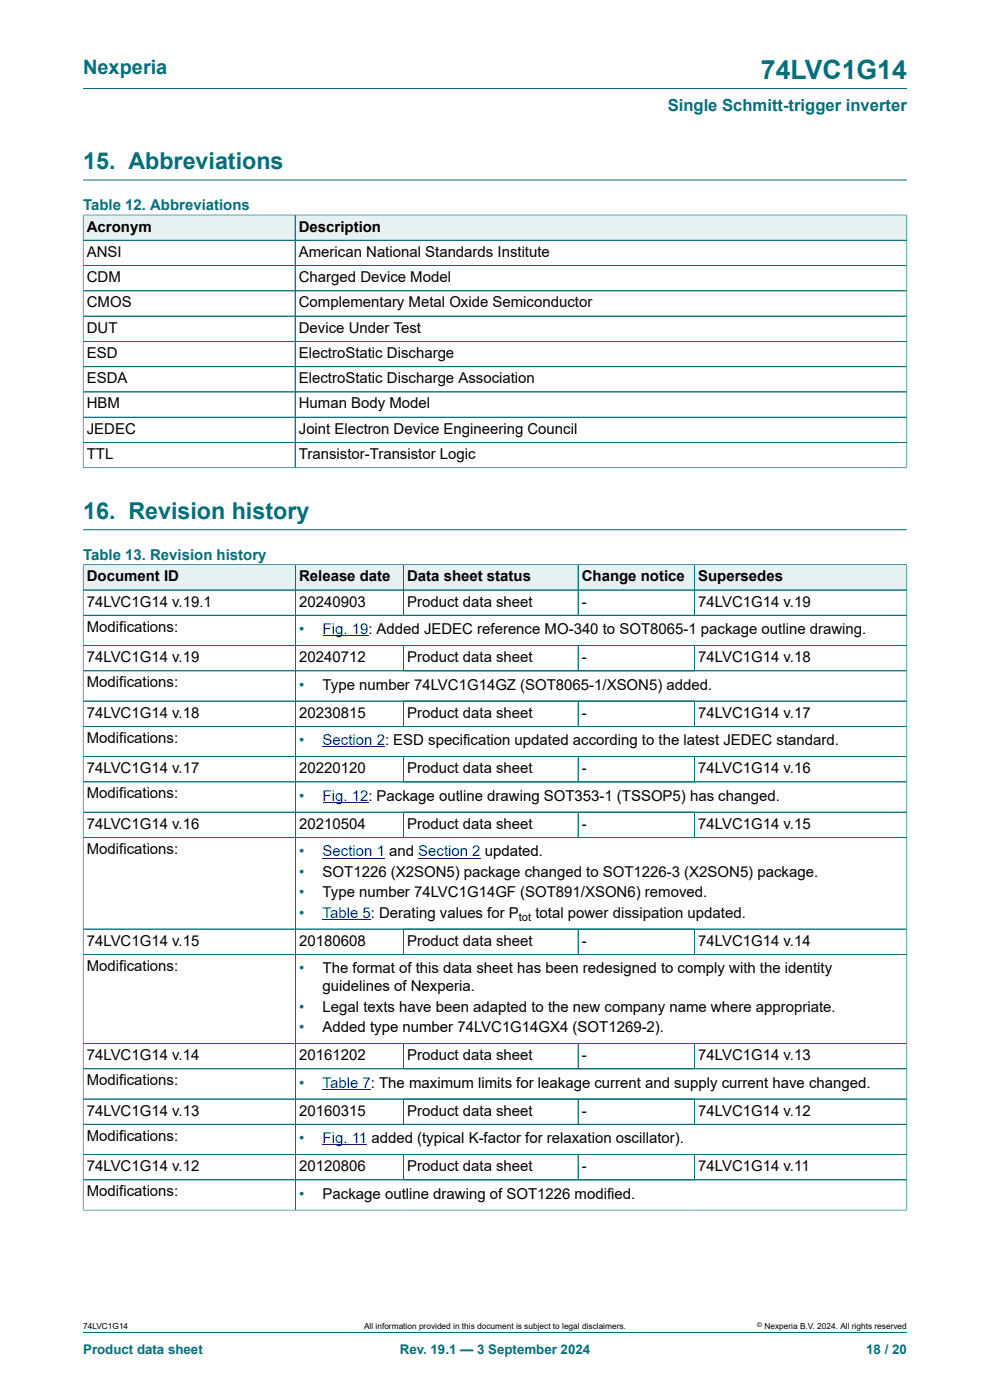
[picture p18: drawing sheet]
<svg xmlns="http://www.w3.org/2000/svg" width="210mm" height="297mm" viewBox="0 0 210 297" stroke-linecap="round" stroke-linejoin="round" font-family="sans-serif">
<defs><g id="words">
<text font-size="5.6" fill="#036f7b" x="161.4" y="16.8">74LVC1G14</text>
<g font-size="4.9" fill="#036f7b">
<text x="17.6" y="35.9">15. Abbreviations</text>
<text x="17.6" y="110">16. Revision history</text>
</g>
<text font-size="4.2" fill="#036f7b" x="17.6" y="15.6">Nexperia</text>
<text font-size="3.5" fill="#036f7b" x="141.6" y="23.7">Single Schmitt-trigger inverter</text>
<g font-size="3.2" fill="#036f7b">
<text x="17.6" y="44.5">Table 12. Abbreviations</text>
<text x="17.6" y="118.7">Table 13. Revision history</text>
<text x="63.4" y="134.6">•</text>
<text x="63.4" y="146.3">•</text>
<text x="63.4" y="158.1">•</text>
<text x="63.4" y="169.9">•</text>
<text x="63.4" y="181.7">•</text>
<text x="63.4" y="186">•</text>
<text x="63.4" y="190.4">•</text>
<text x="63.4" y="194.7">•</text>
<text x="63.4" y="206.5">•</text>
<text x="63.4" y="214.6">•</text>
<text x="63.4" y="219">•</text>
<text x="63.4" y="230.8">•</text>
<text x="63.4" y="242.5">•</text>
<text x="63.4" y="254.3">•</text>
</g>
<g font-size="3.2">
<text x="18.4" y="49.1">Acronym</text>
<text x="63.4" y="49.1">Description</text>
<text x="18.4" y="54.5">ANSI</text>
<text x="18.4" y="59.8">CDM</text>
<text x="63.4" y="54.5">American National Standards Institute</text>
<text x="63.4" y="59.8">Charged Device Model</text>
<text x="18.4" y="65.2">CMOS</text>
<text x="63.4" y="65.2">Complementary Metal Oxide Semiconductor</text>
<text x="18.4" y="70.6">DUT</text>
<text x="63.4" y="70.6">Device Under Test</text>
<text x="18.4" y="75.9">ESD</text>
<text x="63.4" y="75.9">ElectroStatic Discharge</text>
<text x="18.4" y="81.3">ESDA</text>
<text x="63.4" y="81.3">ElectroStatic Discharge Association</text>
<text x="18.4" y="86.7">HBM</text>
<text x="63.4" y="86.7">Human Body Model</text>
<text x="18.4" y="92">JEDEC</text>
<text x="63.4" y="92">Joint Electron Device Engineering Council</text>
<text x="18.4" y="97.4">TTL</text>
<text x="63.4" y="97.4">Transistor-Transistor Logic</text>
<text x="18.4" y="123.3">Document ID</text>
<text x="63.4" y="123.3">Release date</text>
<text x="86.4" y="123.3">Data sheet status</text>
<text x="123.4" y="123.3">Change notice</text>
<text x="148.1" y="123.3">Supersedes</text>
<text x="18.4" y="128.7">74LVC1G14 v.19.1</text>
<text x="63.4" y="128.7">20240903</text>
<text x="86.4" y="128.7">Product data sheet</text>
<text x="123.4" y="128.7">-</text>
<text x="148.1" y="128.7">74LVC1G14 v.19</text>
<text x="18.4" y="134">Modifications:</text>
<text x="18.4" y="140.5">74LVC1G14 v.19</text>
<text x="63.4" y="140.5">20240712</text>
<text x="86.4" y="140.5">Product data sheet</text>
<text x="123.4" y="140.5">-</text>
<text x="148.1" y="140.5">74LVC1G14 v.18</text>
<text x="18.4" y="145.8">Modifications:</text>
<text x="68.4" y="146.3">Type number 74LVC1G14GZ (SOT8065-1/XSON5) added.</text>
<text x="18.4" y="152.2">74LVC1G14 v.18</text>
<text x="63.4" y="152.2">20230815</text>
<text x="86.4" y="152.2">Product data sheet</text>
<text x="123.4" y="152.2">-</text>
<text x="148.1" y="152.2">74LVC1G14 v.17</text>
<text x="18.4" y="157.6">Modifications:</text>
<text x="18.4" y="164">74LVC1G14 v.17</text>
<text x="63.4" y="164">20220120</text>
<text x="86.4" y="164">Product data sheet</text>
<text x="123.4" y="164">-</text>
<text x="148.1" y="164">74LVC1G14 v.16</text>
<text x="18.4" y="169.4">Modifications:</text>
<text x="18.4" y="175.8">74LVC1G14 v.16</text>
<text x="63.4" y="175.8">20210504</text>
<text x="86.4" y="175.8">Product data sheet</text>
<text x="123.4" y="175.8">-</text>
<text x="148.1" y="175.8">74LVC1G14 v.15</text>
<text x="18.4" y="181.2">Modifications:</text>
<text x="68.4" y="186">SOT1226 (X2SON5) package changed to SOT1226-3 (X2SON5) package.</text>
<text x="68.4" y="190.4">Type number 74LVC1G14GF (SOT891/XSON6) removed.</text>
<text x="113.6" y="194.7">total power dissipation updated.</text>
<text x="18.4" y="200.6">74LVC1G14 v.15</text>
<text x="63.4" y="200.6">20180608</text>
<text x="86.4" y="200.6">Product data sheet</text>
<text x="123.4" y="200.6">-</text>
<text x="148.1" y="200.6">74LVC1G14 v.14</text>
<text x="18.4" y="206">Modifications:</text>
<text x="68.4" y="206.5">The format of this data sheet has been redesigned to comply with the identity</text>
<text x="68.4" y="210.3">guidelines of Nexperia.</text>
<text x="68.4" y="214.6">Legal texts have been adapted to the new company name where appropriate.</text>
<text x="68.4" y="219">Added type number 74LVC1G14GX4 (SOT1269-2).</text>
<text x="18.4" y="224.9">74LVC1G14 v.14</text>
<text x="63.4" y="224.9">20161202</text>
<text x="86.4" y="224.9">Product data sheet</text>
<text x="123.4" y="224.9">-</text>
<text x="148.1" y="224.9">74LVC1G14 v.13</text>
<text x="18.4" y="230.2">Modifications:</text>
<text x="18.4" y="236.7">74LVC1G14 v.13</text>
<text x="63.4" y="236.7">20160315</text>
<text x="86.4" y="236.7">Product data sheet</text>
<text x="123.4" y="236.7">-</text>
<text x="148.1" y="236.7">74LVC1G14 v.12</text>
<text x="18.4" y="242">Modifications:</text>
<text x="18.4" y="248.4">74LVC1G14 v.12</text>
<text x="63.4" y="248.4">20120806</text>
<text x="86.4" y="248.4">Product data sheet</text>
<text x="123.4" y="248.4">-</text>
<text x="148.1" y="248.4">74LVC1G14 v.11</text>
<text x="18.4" y="253.8">Modifications:</text>
<text x="68.4" y="254.3">Package outline drawing of SOT1226 modified.</text>
</g>
<g font-size="3.2" fill="#00f">
<text x="68.4" y="134.6">Fig. 19: Added JEDEC reference MO-340 to SOT8065-1 package outline drawing.</text>
<text x="68.4" y="158.1">Section 2: ESD specification updated according to the latest JEDEC standard.</text>
<text x="68.4" y="169.9">Fig. 12: Package outline drawing SOT353-1 (TSSOP5) has changed.</text>
<text x="68.4" y="181.7">Section 1 and Section 2 updated.</text>
<text x="68.4" y="194.7">Table 5: Derating values for P</text>
<text x="68.4" y="230.8">Table 7: The maximum limits for leakage current and supply current have changed.</text>
<text x="68.4" y="242.5">Fig. 11 added (typical K-factor for relaxation oscillator).</text>
</g>
<g font-size="2.8" fill="#036f7b">
<text x="17.6" y="287.2">Product data sheet</text>
<text x="84.8" y="287.2">Rev. 19.1 — 3 September 2024</text>
<text x="183.7" y="287.2">18 / 20</text>
</g>
<text font-size="2.4" x="110.1" y="195.3">tot</text>
<g font-size="1.8">
<text x="17.6" y="282">74LVC1G14</text>
<text x="77.2" y="282">All information provided in this document is subject to legal disclaimers.</text>
<text x="162.2" y="282">Nexperia B.V. 2024. All rights reserved</text>
</g>
<text font-size="1.4" x="160.6" y="281.6">©</text>
</g></defs>
<path d="M17.6 18.8h174.8M17.6 38.2h174.8" fill="none" stroke="#036f7b" stroke-width=".21"/>
<path d="M17.7 45.7h44.8v5.2h-44.8z" fill="#e6f1f2"/>
<path d="M17.6 45.5v5.5h45v-5.4h-45" fill="none" stroke="#036f7b" stroke-width=".21"/>
<path d="M62.7 45.7h129.6v5.2h-129.6z" fill="#e6f1f2"/>
<g fill="none" stroke="#036f7b" stroke-width=".21">
<path d="M17.6 51h174.8M17.6 56.3h174.8M17.6 45.7v53.6M17.7 45.6h174.7M62.6 45.6v53.6M192.4 45.5v53.8M17.6 61.7h174.8M17.6 67.1h174.8M17.6 72.4h174.8M17.6 77.8h174.8M17.6 99.2h174.8M17.6 83.1h174.8"/>
<path d="M17.6 88.5h174.8M17.6 93.9h174.8M17.6 112.4h174.8"/>
</g>
<path d="M17.7 119.9h44.9v5.2h-44.9z" fill="#e6f1f2"/>
<path d="M17.6 119.7v5.5h45.1v-5.4h-45.1" fill="none" stroke="#036f7b" stroke-width=".21"/>
<path d="M62.7 119.9h22.8v5.2h-22.8z" fill="#e6f1f2"/>
<path d="M62.7 119.8h22.9v5.4h-22.9z" fill="none" stroke="#036f7b" stroke-width=".21"/>
<path d="M85.7 119.9h36.9v5.2h-36.9z" fill="#e6f1f2"/>
<path d="M85.6 119.8h37v5.4h-37z" fill="none" stroke="#036f7b" stroke-width=".21"/>
<path d="M122.7 119.9h24.6v5.2h-24.6z" fill="#e6f1f2"/>
<path d="M122.6 119.8h24.7v5.4h-24.7z" fill="none" stroke="#036f7b" stroke-width=".21"/>
<path d="M147.4 119.9h44.9v5.2h-44.9z" fill="#e6f1f2"/>
<g fill="none" stroke="#036f7b" stroke-width=".21">
<path d="M192.4 119.7v40.8h-174.8v-35.3h174.8M192.4 119.8h-45.1v10.7M17.6 130.5h174.8M17.6 136.9h174.8M62.7 125.2v35.3M85.6 125.2v5.3M85.6 136.9v5.4M122.6 125.2v5.3M122.6 136.9v5.4M147.3 136.9v5.4M17.6 142.3h174.8M17.6 148.7h174.8"/>
<path d="M17.6 154.1h174.8M85.6 148.7v5.4M122.6 148.7v5.4M147.3 148.7v5.4"/>
</g>
<path d="M68.4 134.9h9.7M68.4 158.5h11.5" fill="none" stroke="#00f" stroke-width=".21"/>
<path d="M79.9 158.4l1.8 .1z" fill="#00f"/>
<path d="M17.6 165.9h174.8M17.6 172.3h174.8M17.6 177.7h174.8M17.6 160.5h174.8v36.6h-174.8zM62.7 160.5v36.6M85.6 160.5v5.4M85.6 172.3v5.4M122.6 160.5v5.4M122.6 172.3v5.4M147.3 160.5v5.4M147.3 172.3v5.4" fill="none" stroke="#036f7b" stroke-width=".21"/>
<path d="M68.4 170.2h9.7M68.4 182h11.5" fill="none" stroke="#00f" stroke-width=".21"/>
<path d="M79.9 182l1.8 .1z" fill="#00f"/>
<path d="M88.7 182h11.5" fill="none" stroke="#00f" stroke-width=".21"/>
<path d="M100.2 182l1.8 .1z" fill="#00f"/>
<path d="M68.4 195h10.3M68.4 231.1h10.3M68.4 242.9h9.5" fill="none" stroke="#00f" stroke-width=".21"/>
<g fill="none" stroke="#036f7b" stroke-width=".21">
<path d="M17.6 119.9v136.9M17.7 119.8h174.6M62.7 119.9v136.8M85.6 119.9v10.6M122.6 119.9v10.6M147.3 119.9v10.6M192.4 119.9v136.9M17.7 125.2h174.6M17.7 130.5h174.6M17.7 136.9h174.6M85.6 137v5.2M122.6 137v5.2"/>
<path d="M147.3 137v5.2M17.7 142.3h174.6M17.7 148.7h174.6M17.7 154.1h174.6M85.6 148.8v5.2M122.6 148.8v5.2M147.3 148.8v5.2M17.7 160.5h174.6M17.7 165.9h174.6M17.7 172.3h174.6M17.7 177.7h174.6M85.6 160.6v5.2"/>
<path d="M85.6 172.4v5.2M122.6 160.6v5.2M122.6 172.4v5.2M147.3 160.6v5.2M147.3 172.4v5.2M17.6 197.1h174.8M85.6 197.1v5.4M122.6 197.1v5.4M147.3 197.1v5.4M17.6 202.5h174.8M17.6 226.7h174.8M17.6 233.2h174.8"/>
<path d="M17.6 238.5h174.8M85.6 221.4v5.3M85.6 233.2v5.3M122.6 221.4v5.3M122.6 233.2v5.3M147.3 221.4v5.3M147.3 233.2v5.3M192.4 221.4h-174.8M17.6 256.7h174.8M17.6 250.3h174.8M85.6 244.9v5.4M122.6 244.9v5.4"/>
<path d="M147.3 244.9v5.4M192.4 244.9h-174.8M17.6 282.6h174.8"/>
</g>
<use href="#words"/>
</svg>
